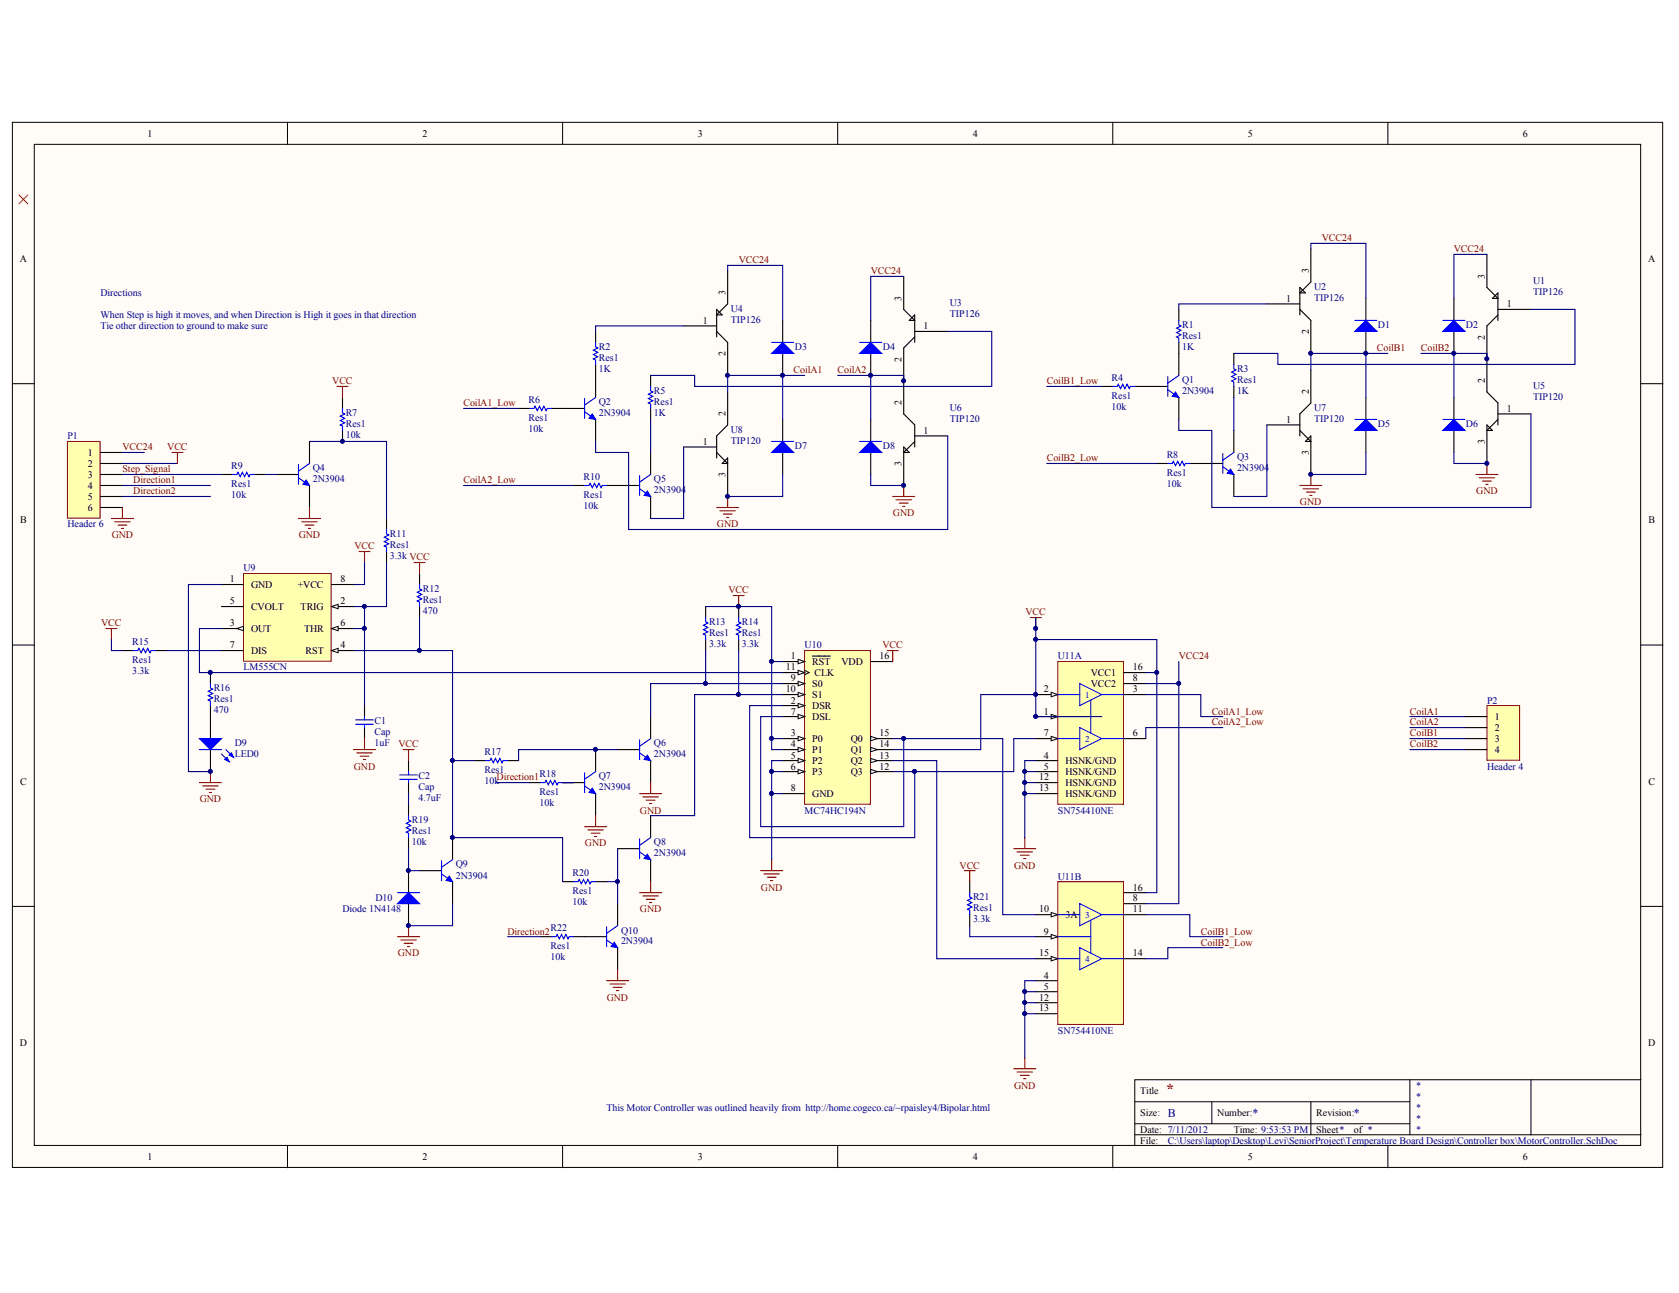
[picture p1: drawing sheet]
<svg xmlns="http://www.w3.org/2000/svg" width="269mm" height="207mm" viewBox="0 0 269 207" stroke-linecap="round" stroke-linejoin="round" font-family="sans-serif">
<defs><g id="words">
<text font-size="2.4" fill="#800000" x="186.6" y="175.2">*</text>
<g font-size="1.9" fill="#000080">
<text x="187" y="178.8">B</text>
<text x="200.5" y="178.8">*</text>
<text x="216.7" y="178.8">*</text>
</g>
<g font-size="1.6">
<text x="23.6" y="21.9">1</text>
<text x="67.7" y="21.9">2</text>
<text x="111.7" y="21.9">3</text>
<text x="155.7" y="21.9">4</text>
<text x="199.8" y="21.9">5</text>
<text x="243.8" y="21.9">6</text>
<text x="3.2" y="41.9">A</text>
<text x="263.9" y="41.9">A</text>
<text x="116.2" y="47.3" transform="rotate(-90 116.2 47.3)">3</text>
<text x="209.5" y="43.8" transform="rotate(-90 209.5 43.8)">3</text>
<text x="237.7" y="44.6" transform="rotate(-90 237.7 44.6)">3</text>
<text x="112.5" y="51.8">1</text>
<text x="144.4" y="48.1" transform="rotate(-90 144.4 48.1)">3</text>
<text x="147.9" y="52.7">1</text>
<text x="205.9" y="48.3">1</text>
<text x="209.5" y="53.5" transform="rotate(-90 209.5 53.5)">2</text>
<text x="241.2" y="49.2">1</text>
<text x="116.2" y="57" transform="rotate(-90 116.2 57)">2</text>
<text x="144.4" y="57.9" transform="rotate(-90 144.4 57.9)">2</text>
<text x="237.7" y="54.4" transform="rotate(-90 237.7 54.4)">2</text>
<text x="144.4" y="64.9" transform="rotate(-90 144.4 64.9)">2</text>
<text x="209.5" y="63.1" transform="rotate(-90 209.5 63.1)">2</text>
<text x="237.7" y="61.4" transform="rotate(-90 237.7 61.4)">2</text>
<text x="241.2" y="66">1</text>
<text x="112.5" y="71.2">1</text>
<text x="116.2" y="66.6" transform="rotate(-90 116.2 66.6)">2</text>
<text x="147.9" y="69.5">1</text>
<text x="205.9" y="67.7">1</text>
<text x="237.7" y="71.2" transform="rotate(-90 237.7 71.2)">3</text>
<text x="14" y="73">1</text>
<text x="14" y="74.8">2</text>
<text x="14" y="76.5">3</text>
<text x="116.2" y="76.4" transform="rotate(-90 116.2 76.4)">3</text>
<text x="144.4" y="74.6" transform="rotate(-90 144.4 74.6)">3</text>
<text x="209.5" y="72.9" transform="rotate(-90 209.5 72.9)">3</text>
<text x="3.2" y="83.8">B</text>
<text x="14" y="78.3">4</text>
<text x="14" y="80">5</text>
<text x="14" y="81.8">6</text>
<text x="263.9" y="83.8">B</text>
<text x="36.8" y="93.3">1</text>
<text x="40.2" y="94.2">GND</text>
<text x="47.7" y="94.2">+VCC</text>
<text x="54.5" y="93.3">8</text>
<text x="36.8" y="100.3">3</text>
<text x="36.8" y="96.8">5</text>
<text x="40.2" y="101.2">OUT</text>
<text x="40.2" y="97.7">CVOLT</text>
<text x="48.1" y="97.7">TRIG</text>
<text x="48.7" y="101.2">THR</text>
<text x="54.5" y="96.8">2</text>
<text x="54.5" y="100.3">6</text>
<text x="36.8" y="103.9">7</text>
<text x="40.2" y="104.7">DIS</text>
<text x="48.9" y="104.7">RST</text>
<text x="54.5" y="103.9">4</text>
<text x="125.8" y="107.4">11</text>
<text x="126.6" y="105.6">1</text>
<text x="130.1" y="106.5">RST</text>
<text x="134.7" y="106.5">VDD</text>
<text x="140.8" y="105.6">16</text>
<text x="181.3" y="107.4">16</text>
<text x="125.8" y="110.9">10</text>
<text x="126.6" y="109.1">9</text>
<text x="126.6" y="112.7">2</text>
<text x="130.1" y="110">S0</text>
<text x="130.1" y="111.8">S1</text>
<text x="130.1" y="113.6">DSR</text>
<text x="130.4" y="108.2">CLK</text>
<text x="167.1" y="110.9">2</text>
<text x="174.6" y="110">VCC2</text>
<text x="174.6" y="108.2">VCC1</text>
<text x="181.3" y="110.9">3</text>
<text x="181.3" y="109.1">8</text>
<text x="126.6" y="117.9">3</text>
<text x="126.6" y="119.7">4</text>
<text x="126.6" y="114.4">7</text>
<text x="130.1" y="118.8">P0</text>
<text x="130.1" y="115.3">DSL</text>
<text x="136.2" y="118.8">Q0</text>
<text x="140.8" y="117.9">15</text>
<text x="140.8" y="119.7">14</text>
<text x="167.1" y="114.4">1</text>
<text x="167.1" y="117.9">7</text>
<text x="181.3" y="117.9">6</text>
<text x="239.3" y="115.3">1</text>
<text x="239.3" y="117.1">2</text>
<text x="239.3" y="118.8">3</text>
<text x="3.2" y="125.7">C</text>
<text x="126.6" y="121.5">5</text>
<text x="126.6" y="123.3">6</text>
<text x="130.1" y="120.6">P1</text>
<text x="130.1" y="122.4">P2</text>
<text x="130.1" y="124.1">P3</text>
<text x="136.2" y="120.6">Q1</text>
<text x="136.2" y="122.4">Q2</text>
<text x="136.2" y="124.1">Q3</text>
<text x="140.8" y="121.5">13</text>
<text x="140.8" y="123.3">12</text>
<text x="166.4" y="125">12</text>
<text x="167.1" y="121.5">4</text>
<text x="167.1" y="123.3">5</text>
<text x="170.6" y="122.4">HSNK/GND</text>
<text x="170.6" y="124.1">HSNK/GND</text>
<text x="170.6" y="125.9">HSNK/GND</text>
<text x="239.3" y="120.6">4</text>
<text x="263.9" y="125.7">C</text>
<text x="126.6" y="126.7">8</text>
<text x="130.1" y="127.6">GND</text>
<text x="166.4" y="126.7">13</text>
<text x="170.6" y="127.6">HSNK/GND</text>
<text x="181.3" y="142.6">16</text>
<text x="166.4" y="146.1">10</text>
<text x="167.1" y="149.7">9</text>
<text x="170.6" y="147">3A</text>
<text x="181.3" y="144.4">8</text>
<text x="181.3" y="146.1">11</text>
<text x="166.4" y="153.2">15</text>
<text x="181.3" y="153.2">14</text>
<text x="166.4" y="160.3">12</text>
<text x="166.4" y="162">13</text>
<text x="167.1" y="156.7">4</text>
<text x="167.1" y="158.5">5</text>
<text x="3.2" y="167.5">D</text>
<text x="263.9" y="167.5">D</text>
<text x="182.6" y="175.2">Title</text>
<text x="182.6" y="178.8">Size:</text>
<text x="194.9" y="178.8">Number:</text>
<text x="210.8" y="178.8">Revision:</text>
<text x="23.6" y="185.8">1</text>
<text x="67.7" y="185.8">2</text>
<text x="111.7" y="185.8">3</text>
<text x="155.7" y="185.8">4</text>
<text x="182.6" y="181.4">Date: 7/11/2012</text>
<text x="182.6" y="183.1">File:</text>
<text x="197.5" y="181.4">Time: 9:53:53 PM</text>
<text x="199.8" y="185.8">5</text>
<text x="210.8" y="181.4">Sheet*</text>
<text x="216.7" y="181.4">of *</text>
<text x="243.8" y="185.8">6</text>
</g>
<g font-size="1.6" fill="#800000">
<text x="211.6" y="38.7">VCC24</text>
<text x="232.8" y="40.4">VCC24</text>
<text x="118.3" y="42.2">VCC24</text>
<text x="139.4" y="43.9">VCC24</text>
<text x="127.1" y="59.8">CoilA1</text>
<text x="134.1" y="59.8">CoilA2</text>
<text x="220.5" y="56.3">CoilB1</text>
<text x="227.5" y="56.3">CoilB2</text>
<text x="53.2" y="61.5">VCC</text>
<text x="74.2" y="65.1">CoilA1_Low</text>
<text x="167.6" y="61.5">CoilB1_Low</text>
<text x="19.6" y="72.1">VCC24</text>
<text x="19.6" y="75.7">Step_Signal</text>
<text x="21.3" y="77.4">Direction1</text>
<text x="26.8" y="72.1">VCC</text>
<text x="74.2" y="77.4">CoilA2_Low</text>
<text x="167.6" y="73.9">CoilB2_Low</text>
<text x="21.3" y="79.2">Direction2</text>
<text x="143" y="82.7">GND</text>
<text x="208.1" y="80.9">GND</text>
<text x="236.4" y="79.2">GND</text>
<text x="17.9" y="86.2">GND</text>
<text x="47.8" y="86.2">GND</text>
<text x="56.7" y="88">VCC</text>
<text x="114.8" y="84.5">GND</text>
<text x="116.6" y="95.1">VCC</text>
<text x="16.2" y="100.3">VCC</text>
<text x="164.2" y="98.5">VCC</text>
<text x="141.3" y="103.9">VCC</text>
<text x="188.7" y="105.6">VCC24</text>
<text x="63.8" y="119.7">VCC</text>
<text x="194" y="114.4">CoilA1_Low</text>
<text x="194" y="116.2">CoilA2_Low</text>
<text x="225.7" y="114.4">CoilA1</text>
<text x="225.7" y="116.2">CoilA2</text>
<text x="225.7" y="117.9">CoilB1</text>
<text x="225.7" y="119.7">CoilB2</text>
<text x="56.7" y="123.3">GND</text>
<text x="79.5" y="125">Direction1</text>
<text x="32" y="128.5">GND</text>
<text x="102.5" y="130.3">GND</text>
<text x="93.6" y="135.6">GND</text>
<text x="121.8" y="142.6">GND</text>
<text x="153.6" y="139.1">VCC</text>
<text x="162.4" y="139.1">GND</text>
<text x="81.2" y="149.7">Direction2</text>
<text x="102.5" y="146.1">GND</text>
<text x="192.3" y="149.7">CoilB1_Low</text>
<text x="63.7" y="153.2">GND</text>
<text x="192.3" y="151.4">CoilB2_Low</text>
<text x="97.1" y="160.3">GND</text>
<text x="162.4" y="174.3">GND</text>
</g>
<g font-size="1.6" fill="#000080">
<text x="16.1" y="47.5">Directions</text>
<text x="210.4" y="46.4">U2</text>
<text x="245.5" y="45.5">U1</text>
<text x="245.5" y="47.3">TIP126</text>
<text x="16.1" y="51">When Step is high it moves, and when Direction is High it goes in that direction</text>
<text x="16.1" y="52.7">Tie other direction to ground to make sure</text>
<text x="117" y="49.9">U4</text>
<text x="117" y="51.7">TIP126</text>
<text x="152.1" y="49">U3</text>
<text x="152.1" y="50.8">TIP126</text>
<text x="189.3" y="52.6">R1</text>
<text x="210.4" y="48.1">TIP126</text>
<text x="220.6" y="52.6">D1</text>
<text x="234.7" y="52.6">D2</text>
<text x="95.9" y="59.6">1K</text>
<text x="95.9" y="56.1">R2</text>
<text x="95.9" y="57.8">Res1</text>
<text x="127.3" y="56.1">D3</text>
<text x="141.4" y="56.1">D4</text>
<text x="189.3" y="56.1">1K</text>
<text x="189.3" y="54.3">Res1</text>
<text x="198.1" y="59.6">R3</text>
<text x="84.6" y="64.5">R6</text>
<text x="95.9" y="64.9">Q2</text>
<text x="104.7" y="63.1">R5</text>
<text x="104.7" y="64.9">Res1</text>
<text x="152.1" y="65.8">U6</text>
<text x="178" y="65.6">10k</text>
<text x="178" y="61">R4</text>
<text x="178" y="63.9">Res1</text>
<text x="189.3" y="61.4">Q1</text>
<text x="189.3" y="63.1">2N3904</text>
<text x="198.1" y="63.1">1K</text>
<text x="198.1" y="61.4">Res1</text>
<text x="210.4" y="65.8">U7</text>
<text x="245.5" y="62.3">U5</text>
<text x="245.5" y="64">TIP120</text>
<text x="10.8" y="70.4">P1</text>
<text x="55.3" y="70.2">10k</text>
<text x="55.3" y="66.6">R7</text>
<text x="55.3" y="68.4">Res1</text>
<text x="84.6" y="69.1">10k</text>
<text x="84.6" y="67.4">Res1</text>
<text x="95.9" y="66.6">2N3904</text>
<text x="104.7" y="66.6">1K</text>
<text x="117" y="69.3">U8</text>
<text x="117" y="71.1">TIP120</text>
<text x="127.3" y="72">D7</text>
<text x="141.4" y="72">D8</text>
<text x="152.1" y="67.5">TIP120</text>
<text x="210.4" y="67.5">TIP120</text>
<text x="220.6" y="68.4">D5</text>
<text x="234.7" y="68.4">D6</text>
<text x="37" y="75.1">R9</text>
<text x="37" y="77.9">Res1</text>
<text x="50.1" y="75.5">Q4</text>
<text x="50.1" y="77.2">2N3904</text>
<text x="93.4" y="76.9">R10</text>
<text x="104.7" y="77.2">Q5</text>
<text x="186.8" y="77.9">10k</text>
<text x="186.8" y="73.3">R8</text>
<text x="186.8" y="76.2">Res1</text>
<text x="198.1" y="73.7">Q3</text>
<text x="198.1" y="75.5">2N3904</text>
<text x="37" y="79.7">10k</text>
<text x="93.4" y="81.5">10k</text>
<text x="93.4" y="79.7">Res1</text>
<text x="104.7" y="79">2N3904</text>
<text x="10.8" y="84.5">Header 6</text>
<text x="62.4" y="89.6">3.3k VCC</text>
<text x="62.4" y="86">R11</text>
<text x="62.4" y="87.8">Res1</text>
<text x="39" y="91.5">U9</text>
<text x="67.7" y="94.8">R12</text>
<text x="67.7" y="98.4">470</text>
<text x="67.7" y="96.6">Res1</text>
<text x="113.5" y="100.2">R13</text>
<text x="113.5" y="101.9">Res1</text>
<text x="118.8" y="100.2">R14</text>
<text x="118.8" y="101.9">Res1</text>
<text x="21.2" y="107.9">3.3k</text>
<text x="21.2" y="103.3">R15</text>
<text x="21.2" y="106.1">Res1</text>
<text x="39" y="107.4">LM555CN</text>
<text x="113.5" y="103.6">3.3k</text>
<text x="118.8" y="103.6">3.3k</text>
<text x="128.8" y="103.9">U10</text>
<text x="169.4" y="105.6">U11A</text>
<text x="34.2" y="110.7">R16</text>
<text x="34.2" y="112.5">Res1</text>
<text x="238.1" y="112.7">P2</text>
<text x="34.2" y="114.2">470</text>
<text x="37.6" y="119.5">D9</text>
<text x="59.9" y="119.5">1uF</text>
<text x="59.9" y="116">C1</text>
<text x="59.9" y="117.8">Cap</text>
<text x="104.7" y="119.5">Q6</text>
<text x="37.6" y="121.3">LED0</text>
<text x="67" y="124.8">C2</text>
<text x="77.6" y="125.5">10k</text>
<text x="77.6" y="120.9">R17</text>
<text x="77.6" y="123.8">Res1</text>
<text x="86.4" y="124.5">R18</text>
<text x="95.9" y="124.8">Q7</text>
<text x="104.7" y="121.3">2N3904</text>
<text x="238.1" y="123.3">Header 4</text>
<text x="65.9" y="131.8">R19</text>
<text x="67" y="128.4">4.7uF</text>
<text x="67" y="126.6">Cap</text>
<text x="86.4" y="129.1">10k</text>
<text x="86.4" y="127.3">Res1</text>
<text x="95.9" y="126.6">2N3904</text>
<text x="128.8" y="130.3">MC74HC194N</text>
<text x="169.4" y="130.3">SN754410NE</text>
<text x="65.9" y="135.4">10k</text>
<text x="65.9" y="133.6">Res1</text>
<text x="104.7" y="135.4">Q8</text>
<text x="104.7" y="137.2">2N3904</text>
<text x="73" y="138.9">Q9</text>
<text x="73" y="140.7">2N3904</text>
<text x="91.7" y="140.3">R20</text>
<text x="91.7" y="143.1">Res1</text>
<text x="169.4" y="140.9">U11B</text>
<text x="54.8" y="146.1">Diode 1N4148</text>
<text x="60.1" y="144.4">D10</text>
<text x="88.1" y="149.1">R22</text>
<text x="91.7" y="144.9">10k</text>
<text x="99.4" y="149.5">Q10</text>
<text x="155.8" y="147.7">3.3k</text>
<text x="155.8" y="144.2">R21</text>
<text x="155.8" y="146">Res1</text>
<text x="88.1" y="153.7">10k</text>
<text x="88.1" y="152">Res1</text>
<text x="99.4" y="151.2">2N3904</text>
<text x="169.4" y="165.5">SN754410NE</text>
<text x="97.1" y="177.9">This Motor Controller was outlined heavily from http://home.cogeco.ca/~rpaisley4/Bipolar.html</text>
<text x="226.6" y="174.3">*</text>
<text x="226.6" y="176.1">*</text>
<text x="226.6" y="177.9">*</text>
<text x="226.6" y="179.6">*</text>
<text x="187" y="183.1">C:\Users\laptop\Desktop\Levi\SeniorProject\Temperature Board Design\Controller box\MotorController.SchDoc</text>
<text x="226.6" y="181.4">*</text>
</g>
<g font-size="1.4" fill="#00f">
<text x="173.8" y="111.8">1</text>
<text x="173.8" y="118.9">2</text>
<text x="173.8" y="147.1">3</text>
<text x="173.8" y="154.1">4</text>
</g>
</g></defs>
<g fill="#fffcf8" stroke="#000" stroke-width=".16">
<path d="M2 19.6h264.2v167.4h-264.2z"/>
<path d="M5.5 23.1h257.2v160.3h-257.2z"/>
</g>
<g fill="none" stroke="#000" stroke-width=".16">
<path d="M46 19.6v3.5M90.1 19.6v3.5M134.1 19.6v3.5M178.2 19.6v3.5M222.2 19.6v3.5M2 61.5h3.5M262.7 61.5h3.6M2 103.3h3.5M262.7 103.3h3.6M2 145.2h3.5M262.7 145.2h3.6M181.7 176.5h44"/>
<path d="M181.7 180h44M194 176.5v3.5M209.9 176.5v5.2M225.7 172.9v8.8M245.1 172.9h-63.4v10.6M262.7 172.9h-17.6v8.8M46 183.5v3.5M90.1 183.5v3.5M134.1 183.5v3.5M178.2 183.5v3.5M181.7 181.7h81M222.2 183.5v3.5"/>
</g>
<g fill="none" stroke="#000" stroke-width=".18">
<path d="M61.9 83v1.8M61.9 88.3v1.8M67.2 91.9v1.7M67.2 97.1v1.8M19.6 104.2h1.8M24.9 104.2h1.7M33.7 107.7v1.8M33.7 113v5.3M33.7 120.1v3.5M65.4 121.8v1.8M65.4 125.3v1.8M65.4 128.9v1.7"/>
<path d="M65.4 134.2v1.7M76 121.8h1.7M81.3 121.8h1.7M90.1 141.2h1.7M95.4 141.2h1.7"/>
</g>
<g fill="none" stroke="#00f" stroke-width=".18">
<path d="M61.9 84.8v.7l.3 .2-.7 .3 .7 .4-.7 .3 .7 .4-.7 .3 .4 .2v.7M67.2 93.6v.7l.3 .2-.7 .3 .7 .4-.7 .4 .7 .3-.7 .4 .4 .1v.7M21.4 104.2h.7l.1-.4 .4 .7 .3-.7 .4 .7 .4-.7 .3 .7 .2-.3h.7M33.7 109.5v.7l.3 .2-.7 .3 .7 .4-.7 .3 .7 .4-.7 .3 .4 .2v.7M31.9 120.1h3.6M35.5 120.8l1.2 1.2M36.2 120.1l1.2 1.2M64 124.8h2.8M64 124.1h2.8M65.4 130.6v.7l.4 .2-.7 .4 .7 .3-.7 .4 .7 .3-.7 .4 .3 .1v.8M65.4 123.6v.5M65.4 124.8v.5"/>
<path d="M77.7 121.8h.7l.2-.3 .4 .7 .3-.7 .4 .7 .3-.7 .4 .7 .2-.4h.7M91.8 141.2h.7l.2-.4 .4 .8 .3-.8 .4 .8 .3-.8 .4 .8 .2-.4h.7"/>
</g>
<path d="M66.3 90.1h1.8M67.2 90.1v1.8M17 100.7h1.7M17.8 100.7v1.7M64.5 120.1h1.8M65.4 120.1v1.7" fill="none" stroke="#800000" stroke-width=".18"/>
<path d="M26.6 104.2h8.9M65.4 127.1v1.8" fill="none" stroke="#000080" stroke-width=".18"/>
<g fill="#00f" stroke="#00f" stroke-width=".18">
<path d="M31.9 118.3h3.6l-1.8 1.8z"/>
<path d="M36.3 121.3l.4 .7-.7-.4z"/>
<path d="M37 120.6l.4 .7-.7-.4z"/>
</g>
<path d="M128.8 104.2h10.6v24.6h-10.6z" fill="#ffffb0" stroke="#800000" stroke-width=".16"/>
<path d="M125.3 106h3.5" fill="none" stroke="#000" stroke-width=".18"/>
<path d="M127.8 105.6l1 .4-1 .3z" fill="#fffcf8" stroke="#000" stroke-width=".16"/>
<path d="M125.3 109.5h3.5M130.1 105.1h2.8" fill="none" stroke="#000" stroke-width=".18"/>
<path d="M127.8 109.1l1 .4-1 .3z" fill="#fffcf8" stroke="#000" stroke-width=".16"/>
<path d="M125.3 111.2h3.5" fill="none" stroke="#000" stroke-width=".18"/>
<path d="M127.8 110.9l1 .3-1 .4z" fill="#fffcf8" stroke="#000" stroke-width=".16"/>
<path d="M125.3 107.7h3.5" fill="none" stroke="#000" stroke-width=".18"/>
<path d="M128.8 107.4l.7 .3-.7 .4" fill="none" stroke="#000" stroke-width=".16"/>
<path d="M127.8 107.4l1 .3-1 .4z" fill="#fffcf8" stroke="#000" stroke-width=".16"/>
<path d="M125.3 113h3.5" fill="none" stroke="#000" stroke-width=".18"/>
<path d="M127.8 112.6l1 .4-1 .4z" fill="#fffcf8" stroke="#000" stroke-width=".16"/>
<path d="M125.3 118.3h3.5" fill="none" stroke="#000" stroke-width=".18"/>
<path d="M127.8 117.9l1 .4-1 .3z" fill="#fffcf8" stroke="#000" stroke-width=".16"/>
<path d="M139.4 118.3h3.5" fill="none" stroke="#000" stroke-width=".18"/>
<path d="M139.4 117.9l1.1 .4-1.1 .3z" fill="#fffcf8" stroke="#000" stroke-width=".16"/>
<path d="M125.3 120.1h3.5" fill="none" stroke="#000" stroke-width=".18"/>
<path d="M127.8 119.7l1 .4-1 .3z" fill="#fffcf8" stroke="#000" stroke-width=".16"/>
<path d="M139.4 120.1h3.5" fill="none" stroke="#000" stroke-width=".18"/>
<path d="M139.4 119.7l1.1 .4-1.1 .3z" fill="#fffcf8" stroke="#000" stroke-width=".16"/>
<path d="M125.3 121.8h3.5" fill="none" stroke="#000" stroke-width=".18"/>
<path d="M127.8 121.5l1 .3-1 .4z" fill="#fffcf8" stroke="#000" stroke-width=".16"/>
<path d="M139.4 121.8h3.5" fill="none" stroke="#000" stroke-width=".18"/>
<path d="M139.4 121.5l1.1 .3-1.1 .4z" fill="#fffcf8" stroke="#000" stroke-width=".16"/>
<path d="M125.3 123.6h3.5" fill="none" stroke="#000" stroke-width=".18"/>
<path d="M127.8 123.2l1 .4-1 .3z" fill="#fffcf8" stroke="#000" stroke-width=".16"/>
<path d="M125.3 114.8h3.5" fill="none" stroke="#000" stroke-width=".18"/>
<path d="M127.8 114.4l1 .4-1 .3z" fill="#fffcf8" stroke="#000" stroke-width=".16"/>
<path d="M139.4 123.6h3.5" fill="none" stroke="#000" stroke-width=".18"/>
<path d="M139.4 123.2l1.1 .4-1.1 .3z" fill="#fffcf8" stroke="#000" stroke-width=".16"/>
<g fill="none" stroke="#000" stroke-width=".18">
<path d="M54.8 63.7v1.7M54.8 68.9v1.8M113 97.1v1.8M118.3 97.1v1.8M58.4 113v1.8M58.4 116.5v1.8M104.2 114.8v3.5M113 102.4v1.8M118.3 102.4v1.8M139.4 106h3.5M65.4 139.4v3.6M67.2 139.4h3.5"/>
<path d="M72.5 134.2v3.5M84.8 125.3h1.7M90.1 125.3h3.5M95.4 120.1v3.5M95.4 127.1v3.5M98.9 120.1h3.5M98.9 135.9h3.5M104.2 121.8v3.5M104.2 130.6v3.6M104.2 137.7v3.5M125.3 127.1h3.5M65.4 144.7v3.6"/>
<path d="M72.5 141.2v3.5M86.5 150h1.8M91.8 150h5.3M98.9 144.7v3.6M98.9 151.8v3.5"/>
</g>
<g fill="none" stroke="#800000" stroke-width=".18">
<path d="M54 61.9h1.7M54.8 61.9v1.8M57.5 88.3h1.7M58.4 88.3v1.8M117.4 95.4h1.7M118.3 95.4v1.7M58.4 118.3v1.8M31.9 125.3h3.6M32.5 125.9h2.4M33 126.4h1.4M33.5 126.9h.4M33.7 123.6v1.7"/>
<path d="M56.6 120.1h3.5M57.1 120.6h2.5M57.7 121.1h1.4M58.2 121.6h.3M121.8 139.4h3.5M122.3 140h2.5M123.5 137.7v1.7M63.6 150h3.6M64.2 150.5h2.4M64.7 151.1h1.4M65.2 151.6h.4M65.4 148.3v1.7"/>
<path d="M97.1 157.1h3.5M97.6 157.6h2.5M98.2 158.1h1.4M98.7 158.6h.4M98.9 155.3v1.8M122.8 140.5h1.5M123.4 141h.3"/>
</g>
<path d="M58.4 90.1v3.5h-1.8M61.9 90.1v7h-5.3M67.2 98.9v5.3h-10.6M123.5 118.3h1.8M125.3 106h-1.8v14.1h1.8M65.4 135.9v3.5h1.8M90.1 125.3h1.7M123.5 127.1h1.8M123.5 123.6h1.8M125.3 121.8h-1.8v15.9M72.5 144.7v3.6h-7.1" fill="none" stroke="#000080" stroke-width=".18"/>
<g fill="none" stroke="#00f" stroke-width=".18">
<path d="M54.8 65.4v.7l.4 .2-.7 .3 .7 .4-.7 .4 .7 .3-.7 .4 .3 .1v.7M113 98.9v.7l.3 .2-.7 .3 .7 .4-.7 .3 .7 .4-.7 .3 .4 .2v.7M118.3 98.9v.7l.3 .2-.7 .3 .7 .4-.7 .3 .7 .4-.7 .3 .4 .2v.7M57 116h2.8M57 115.3h2.8M58.4 114.8v.5M58.4 116v.5M102.4 118.5v3.1M104.2 118.3l-1.8 1.2M70.7 140l1.8 1.2M70.7 137.9v3.1M72.5 137.7l-1.8 1.2"/>
<path d="M86.5 125.3h.8l.1-.3 .4 .7 .3-.7 .4 .7 .3-.7 .4 .7 .2-.4h.7M93.6 125.9l1.8 1.2M93.6 123.8v3.1M95.4 123.6l-1.8 1.2M102.4 120.6l1.8 1.2M102.4 134.3v3.2M102.4 136.4l1.8 1.3M104.2 134.2l-1.8 1.2M63.6 143h3.6M88.3 150h.7l.2-.3 .3 .7 .4-.7 .3 .7 .4-.7 .4 .7 .1-.4h.7M97.1 150.5l1.8 1.3M97.1 148.4v3.2"/>
<path d="M98.9 148.3l-1.8 1.2"/>
</g>
<g fill="#00f" stroke="#00f" stroke-width=".16">
<path d="M94.8 126.2l.6 .9-1.1-.2z"/>
<path d="M98.4 150.9l.5 .9-1.1-.2z"/>
<path d="M71.9 140.3l.6 .9-1.1-.2z"/>
<path d="M103.6 120.9l.6 .9-1.1-.2z"/>
<path d="M103.6 136.8l.6 .9-1.1-.2z"/>
</g>
<path d="M65.4 143l1.8 1.7h-3.6z" fill="#00f" stroke="#00f" stroke-width=".18"/>
<path d="M169.4 106h10.5v22.8h-10.5z" fill="#ffffb0" stroke="#800000" stroke-width=".16"/>
<path d="M165.8 114.8h3.6" fill="none" stroke="#000" stroke-width=".18"/>
<path d="M168.3 114.4l1.1 .4-1.1 .3z" fill="#fffcf8" stroke="#000" stroke-width=".16"/>
<path d="M165.8 111.2h3.6" fill="none" stroke="#000" stroke-width=".18"/>
<path d="M168.3 110.9l1.1 .3-1.1 .4z" fill="#fffcf8" stroke="#000" stroke-width=".16"/>
<path d="M165.8 118.3h3.6M179.9 111.2h3.5M165.8 121.8h3.6M165.8 123.6h3.6" fill="none" stroke="#000" stroke-width=".18"/>
<path d="M168.3 117.9l1.1 .4-1.1 .3z" fill="#fffcf8" stroke="#000" stroke-width=".16"/>
<path d="M179.9 118.3h3.5M179.9 109.5h3.5M179.9 107.7h3.5M165.8 125.3h3.6M165.8 127.1h3.6M165.8 157.1h3.6M165.8 158.8h3.6M179.9 144.7h3.5M179.9 143h3.5M165.8 160.6h3.6M165.8 162.4h3.6" fill="none" stroke="#000" stroke-width=".18"/>
<path d="M169.4 111.2h3.5M169.4 118.3h3.5M172.9 109.5l3.5 1.7-3.5 1.8zM172.9 116.5l3.5 1.8-3.5 1.8zM174.6 112.1v2.7h-5.2M174.6 114.8v2.6M176.4 111.2h3.5M176.4 118.3h3.5" fill="none" stroke="#00f" stroke-width=".16"/>
<path d="M142 104.2h1.8M142.9 104.2v1.8M162.3 135.9h3.5M162.8 136.4h2.5M163.4 137h1.4M163.9 137.5h.3M164.1 134.2v1.7" fill="none" stroke="#800000" stroke-width=".18"/>
<path d="M125.3 113h-5.3v21.2h26.5v-10.6M165.8 111.2h-8.8v8.9h-14.1M165.8 118.3h-3.5v5.3h-19.4M164.1 123.6h1.7M164.1 125.3h1.7M164.1 127.1h1.7M165.8 121.8h-1.7v12.4" fill="none" stroke="#000080" stroke-width=".18"/>
<path d="M169.4 141.2h10.5v22.9h-10.5z" fill="#ffffb0" stroke="#800000" stroke-width=".16"/>
<path d="M165.8 150h3.6" fill="none" stroke="#000" stroke-width=".18"/>
<path d="M168.3 149.7l1.1 .3-1.1 .4z" fill="#fffcf8" stroke="#000" stroke-width=".16"/>
<path d="M165.8 146.5h3.6" fill="none" stroke="#000" stroke-width=".18"/>
<path d="M168.3 146.1l1.1 .4-1.1 .3z" fill="#fffcf8" stroke="#000" stroke-width=".16"/>
<path d="M165.8 153.5h3.6M179.9 146.5h3.5M179.9 153.5h3.5" fill="none" stroke="#000" stroke-width=".18"/>
<path d="M168.3 153.2l1.1 .3-1.1 .4z" fill="#fffcf8" stroke="#000" stroke-width=".16"/>
<path d="M169.4 146.5h3.5M169.4 153.5h3.5M172.9 144.7l3.5 1.8-3.5 1.8zM172.9 151.8l3.5 1.7-3.5 1.8zM174.6 147.4v2.6h-5.2M174.6 150v2.7M176.4 146.5h3.5M176.4 153.5h3.5" fill="none" stroke="#00f" stroke-width=".16"/>
<path d="M162.3 171.2h3.5M162.8 171.7h2.5M163.4 172.2h1.4M163.9 172.7h.3M164.1 169.4v1.8" fill="none" stroke="#800000" stroke-width=".18"/>
<g fill="none" stroke="#000080" stroke-width=".18">
<path d="M125.3 114.8h-3.5v17.6h22.9v-14.1M142.9 118.3h17.6v28.2h5.3M165.8 102.4h19.4v40.6h-1.8M183.4 109.5h5.3v35.2h-5.3M183.4 111.2h8.9v3.6h3.5M183.4 107.7h1.8M195.8 116.5h-12.4v1.8M79.5 125.3h5.3M142.9 121.8h7.1v31.7h15.8M155.3 148.3v1.7h10.5M164.1 158.8h1.7M165.8 157.1h-1.7v12.3"/>
<path d="M183.4 146.5h7.1v3.5h5.3M195.8 151.8h-8.8v1.7h-3.6M164.1 160.6h1.7M164.1 162.4h1.7"/>
</g>
<path d="M155.3 141.2v1.8M155.3 146.5v1.8" fill="none" stroke="#000" stroke-width=".18"/>
<path d="M155.3 143v.7l.3 .1-.7 .4 .7 .4-.7 .3 .7 .4-.7 .3 .4 .2v.7" fill="none" stroke="#00f" stroke-width=".18"/>
<path d="M3 31.2l1.4 1.4M4.4 31.2l-1.4 1.4" fill="none" stroke="#f00" stroke-width=".16"/>
<path d="M39 91.9h14v14h-14z" fill="#ffffb0" stroke="#800000" stroke-width=".16"/>
<path d="M53.1 97.1h3.5" fill="none" stroke="#000" stroke-width=".18"/>
<path d="M53.1 97.1l1-.3v.7z" fill="#fffcf8" stroke="#000" stroke-width=".16"/>
<path d="M35.5 100.7h3.5" fill="none" stroke="#000" stroke-width=".18"/>
<path d="M37.9 100.7l1.1-.4v.7z" fill="#fffcf8" stroke="#000" stroke-width=".16"/>
<path d="M53.1 104.2h3.5" fill="none" stroke="#000" stroke-width=".18"/>
<path d="M53.1 104.2l1-.4v.7z" fill="#fffcf8" stroke="#000" stroke-width=".16"/>
<path d="M35.5 97.1h3.5M53.1 100.7h3.5" fill="none" stroke="#000" stroke-width=".18"/>
<path d="M53.1 100.7l1-.4v.7z" fill="#fffcf8" stroke="#000" stroke-width=".16"/>
<path d="M35.5 93.6h3.5M53.1 93.6h3.5M35.5 104.2h3.5" fill="none" stroke="#000" stroke-width=".18"/>
<path d="M10.8 70.7h5.2v12.3h-5.2z" fill="#ffffb0" stroke="#800000" stroke-width=".16"/>
<path d="M16.1 72.5h3.5M16.1 74.2h3.5M16.1 76h3.5M16.1 77.8h3.5M16.1 79.5h3.5M35.5 76h1.7M40.7 76h1.8M44.3 76h3.5M49.6 70.7v3.5M49.6 77.8v3.5M16.1 81.3h3.5" fill="none" stroke="#000" stroke-width=".18"/>
<g fill="none" stroke="#000080" stroke-width=".18">
<path d="M19.6 74.2h8.8M19.6 72.5h3.5M19.6 77.8h14.1M19.6 79.5h14.1M19.6 76h15.9M42.5 76h1.8M49.6 70.7h12.3v12.3M35.5 93.6h-5.3v30h3.5M58.4 97.1v15.9M113 97.1h10.5v8.9M165.8 98.9v15.9h10.6M17.8 102.4v1.8h1.8"/>
<path d="M35.5 100.7h-3.6v7h93.4M56.6 100.7h1.8M67.2 104.2h5.3v30h17.6v7M113 104.2v5.3M118.3 104.2v7M125.3 109.5h-21.1v5.3M125.3 111.2h-14.1v19.4h-7M188.7 106v3.5M72.5 121.8h3.5M98.9 120.1h-15.9v1.7M98.9 135.9v5.3h-1.8M81.3 150h5.2"/>
<path d="M98.9 141.2v3.5"/>
</g>
<g fill="none" stroke="#800000" stroke-width=".18">
<path d="M27.5 72.5h1.8M28.4 72.5v1.7M17.8 83h3.6M18.4 83.6h2.4M18.9 84.1h1.4M19.4 84.6h.4M19.6 81.3v1.7M47.8 83h3.5M48.3 83.6h2.5M48.8 84.1h1.5M49.4 84.6h.3M49.6 81.3v1.7"/>
<path d="M165 98.9h1.7M165.8 98.9v1.8M93.6 132.4h3.5M94.1 132.9h2.5M94.7 133.4h1.4M95.2 134h.3M95.4 130.6v1.8M102.4 127.1h3.5M102.9 127.6h2.5M103.5 128.2h1.4M104 128.7h.3M104.2 125.3v1.8"/>
<path d="M154.4 139.4h1.7M155.3 139.4v1.8M102.4 143h3.5M102.9 143.5h2.5M103.5 144h1.4M104 144.6h.3M104.2 141.2v1.8"/>
</g>
<path d="M37.2 76h.7l.2-.4 .4 .7 .3-.7 .4 .7 .3-.7 .4 .7 .1-.3h.7M47.8 76.5l1.8 1.3M47.8 74.4v3.2M49.6 74.2l-1.8 1.3" fill="none" stroke="#00f" stroke-width=".18"/>
<path d="M49 76.9l.6 .9-1.1-.2z" fill="#00f" stroke="#00f" stroke-width=".16"/>
<path d="M238.1 113h5.2v8.8h-5.2z" fill="#ffffb0" stroke="#800000" stroke-width=".16"/>
<g fill="none" stroke="#000" stroke-width=".18">
<path d="M209.9 39.9v5.2l-1.8 1.8h.9l-.9-.9v4.4M95.4 53.1v1.7M95.4 58.4v5.3M109.5 52.2h5.2M114.7 53.1l1.8 1.7v5.3M116.5 43.4v5.3l-1.8 1.7h.9l-.9-.8v4.4M125.3 51.3v3.5M125.3 56.6v3.5M139.4 51.3v3.5M139.4 56.6v3.5M144.7 44.3v5.3l1.8 1.7h-.9l.9-.9v4.4M146.5 54l-1.8 1.7v10.6l1.8 1.8v3.5"/>
<path d="M146.5 53.1h5.2M188.7 49.6v1.7M188.7 54.8v5.3M197.5 56.6v1.8M202.8 48.7h5.3M208.1 49.6l1.8 1.7v5.3M209.9 59.2v5.3l-1.8 1.8v3.5M218.7 47.8v3.5M218.7 53.1v3.5M232.8 47.8v3.5M232.8 53.1v3.5M238.1 40.7v5.3l1.7 1.8h-.9l.9-.9v4.4"/>
<path d="M239.8 50.4l-1.7 1.8v10.6l1.7 1.7v3.6M239.8 49.6h5.3M83 65.4h1.8M88.3 65.4h5.3M91.8 77.8h1.8M95.4 67.2v3.5M97.1 77.8h5.3M104.2 60.1v1.8M104.2 65.4v1.8M104.2 72.5v3.5M104.2 79.5v3.5M109.5 71.6h5.2"/>
<path d="M114.7 72.5l1.8 1.7h-.9l.9-.9v6.2M116.5 62.8v5.3l-1.8 1.7v3.5M125.3 67.2v3.5M125.3 72.5v3.5M139.4 67.2v3.5M139.4 72.5v3.5M146.5 70.7l-1.8 1.8h.9l-.9-.9v6.2M146.5 69.8h5.2M176.4 61.9h1.8M181.7 61.9h5.3M185.2 74.2h1.8M188.7 63.7v3.5"/>
<path d="M190.5 74.2h5.3M197.5 61.9v1.8M197.5 68.9v3.6M197.5 76v3.5M202.8 68.1h5.3M208.1 68.9l1.8 1.8h-.9l.9-.9v6.2M218.7 63.7v3.5M218.7 68.9v3.6M232.8 63.7v3.5M232.8 68.9v3.6M239.8 67.2l-1.7 1.7h.8l-.8-.8v6.1M239.8 66.3h5.3"/>
<path d="M234.5 114.8h3.6M234.5 116.5h3.6M234.5 118.3h3.6M234.5 120.1h3.6"/>
</g>
<g fill="none" stroke="#00f" stroke-width=".18">
<path d="M95.4 54.8v.7l.3 .2-.7 .4 .7 .3-.7 .4 .7 .3-.7 .4 .4 .2v.7M123.5 54.8h3.6M137.6 54.8h3.6M188.7 51.3v.7l.4 .2-.7 .4 .7 .3-.7 .4 .7 .3-.7 .4 .3 .1v.7M197.5 58.4v.7l.4 .1-.7 .4 .7 .4-.7 .3 .7 .4-.7 .3 .3 .2v.7M216.9 51.3h3.5M231 51.3h3.5M84.8 65.4h.7l.2-.3 .3 .7 .4-.7 .3 .7 .4-.7 .3 .7 .2-.4h.7M93.6 77.8h.7l.2-.4 .3 .7 .4-.7 .3 .7 .4-.7 .3 .7 .2-.3h.7M93.6 65.9l1.8 1.3M93.6 63.8v3.2M95.4 63.7l-1.8 1.2"/>
<path d="M102.4 78.3l1.8 1.2M102.4 76.2v3.1M104.2 61.9v.7l.3 .2-.7 .3 .7 .4-.7 .3 .7 .4-.7 .3 .4 .2v.7M104.2 76l-1.8 1.2M123.5 70.7h3.6M137.6 70.7h3.6M178.2 61.9h.7l.1-.4 .4 .7 .3-.7 .4 .7 .4-.7 .3 .7 .2-.3h.7M187 74.2h.7l.2-.3 .3 .7 .4-.7 .3 .7 .4-.7 .3 .7 .2-.4h.7M187 62.4l1.7 1.3M187 60.3v3.2M188.7 60.1l-1.7 1.3M195.8 74.8l1.7 1.2"/>
<path d="M195.8 72.6v3.2M197.5 72.5l-1.7 1.2M216.9 67.2h3.5M231 67.2h3.5"/>
</g>
<g fill="#00f" stroke="#00f" stroke-width=".16">
<path d="M94.8 66.3l.6 .9-1.1-.2z"/>
<path d="M103.6 78.6l.6 .9-1.1-.2z"/>
<path d="M188.2 62.8l.5 .9-1-.2z"/>
<path d="M197 75.1l.5 .9-1-.2z"/>
</g>
<g fill="none" stroke="#000080" stroke-width=".18">
<path d="M209.9 39.9v-.9h8.8v8.8M109.5 52.2h-14.1v.9M116.5 43.4v-.9h8.8v8.8M144.7 44.3h-5.3v7M151.7 53.1h7.1v8.8h-47.6v-1.8h-7M202.8 48.7h-14.1v.9M218.7 56.6v7.1M222.2 56.6h-12.3v2.6M227.5 56.6h10.6v.9M232.8 56.6v7.1M238.1 40.7h-5.3v7.1M245.1 49.6h7.1v8.8h-47.6v-1.8h-7.1"/>
<path d="M74.2 65.4h8.8M74.2 77.8h17.6M104.2 67.2v5.3M109.5 71.6v11.4h-5.3M125.3 76v3.5h-8.8M125.3 60.1v7.1M128.8 60.1h-12.3v2.7M134.1 60.1h10.6v.9M139.4 76v1.8h5.3M139.4 60.1v7.1M151.7 69.8v15h-51.1v-12.3h-5.2v-1.8M167.6 61.9h8.8"/>
<path d="M167.6 74.2h17.6M197.5 63.7v5.2M202.8 68.1v11.4h-5.3M218.7 72.5v3.5h-8.8M232.8 72.5v1.7h5.3M245.1 66.3v15h-51.1v-12.4h-5.3v-1.7M225.7 114.8h8.8M225.7 116.5h8.8M225.7 118.3h8.8M225.7 120.1h8.8"/>
</g>
<g fill="none" stroke="#800000" stroke-width=".18">
<path d="M116.5 79.5v1.8M142.9 79.5h3.6M144.7 77.8v1.7M208.1 77.8h3.5M208.6 78.3h2.5M209.2 78.8h1.4M209.7 79.3h.4M209.9 76v1.8M236.3 76h3.5M236.8 76.5h2.5M237.4 77h1.4M237.9 77.6h.3"/>
<path d="M238.1 74.2v1.8M114.7 81.3h3.6M115.3 81.8h2.4M115.8 82.3h1.4M116.3 82.9h.4M143.5 80h2.4M144 80.6h1.4M144.5 81.1h.4"/>
</g>
<g fill="#00f" stroke="#00f" stroke-width=".18">
<path d="M125.3 54.8l1.8 1.8h-3.6z"/>
<path d="M125.3 70.7l1.8 1.8h-3.6z"/>
<path d="M139.4 70.7l1.8 1.8h-3.6z"/>
<path d="M139.4 54.8l1.8 1.8h-3.6z"/>
<path d="M218.7 51.3l1.7 1.8h-3.5z"/>
<path d="M218.7 67.2l1.7 1.7h-3.5z"/>
<path d="M232.8 67.2l1.7 1.7h-3.5z"/>
<path d="M232.8 51.3l1.7 1.8h-3.5z"/>
</g>
<g fill="#000080" stroke="#000080" stroke-width=".16">
<circle cx="33.7" cy="123.6" r=".33"/>
<circle cx="33.7" cy="107.7" r=".33"/>
<circle cx="54.8" cy="70.7" r=".33"/>
<circle cx="58.3" cy="100.6" r=".33"/>
<circle cx="58.3" cy="97.1" r=".33"/>
<circle cx="65.4" cy="148.2" r=".33"/>
<circle cx="65.4" cy="139.4" r=".33"/>
<circle cx="67.1" cy="104.2" r=".33"/>
<circle cx="72.4" cy="134.1" r=".33"/>
<circle cx="72.4" cy="121.8" r=".33"/>
<circle cx="95.3" cy="120" r=".33"/>
<circle cx="98.9" cy="141.2" r=".33"/>
<circle cx="113" cy="109.5" r=".33"/>
<circle cx="116.5" cy="79.5" r=".33"/>
<circle cx="116.5" cy="60.1" r=".33"/>
<circle cx="118.2" cy="111.2" r=".33"/>
<circle cx="118.2" cy="97.1" r=".33"/>
<circle cx="123.5" cy="127.1" r=".33"/>
<circle cx="123.5" cy="123.6" r=".33"/>
<circle cx="123.5" cy="118.3" r=".33"/>
<circle cx="123.5" cy="105.9" r=".33"/>
<circle cx="125.3" cy="60.1" r=".33"/>
<circle cx="139.4" cy="60.1" r=".33"/>
<circle cx="144.7" cy="118.3" r=".33"/>
<circle cx="144.7" cy="77.7" r=".33"/>
<circle cx="144.7" cy="61" r=".33"/>
<circle cx="146.4" cy="123.6" r=".33"/>
<circle cx="164" cy="162.3" r=".33"/>
<circle cx="164" cy="160.6" r=".33"/>
<circle cx="164" cy="158.8" r=".33"/>
<circle cx="164" cy="127.1" r=".33"/>
<circle cx="164" cy="125.3" r=".33"/>
<circle cx="164" cy="123.6" r=".33"/>
<circle cx="165.8" cy="114.7" r=".33"/>
<circle cx="165.8" cy="111.2" r=".33"/>
<circle cx="165.8" cy="102.4" r=".33"/>
<circle cx="165.8" cy="100.6" r=".33"/>
<circle cx="185.2" cy="107.7" r=".33"/>
<circle cx="188.7" cy="109.5" r=".33"/>
<circle cx="209.8" cy="76" r=".33"/>
<circle cx="209.8" cy="56.6" r=".33"/>
<circle cx="218.7" cy="56.6" r=".33"/>
<circle cx="232.8" cy="56.6" r=".33"/>
<circle cx="238" cy="74.2" r=".33"/>
<circle cx="238" cy="57.5" r=".33"/>
</g>
<use href="#words"/>
</svg>
